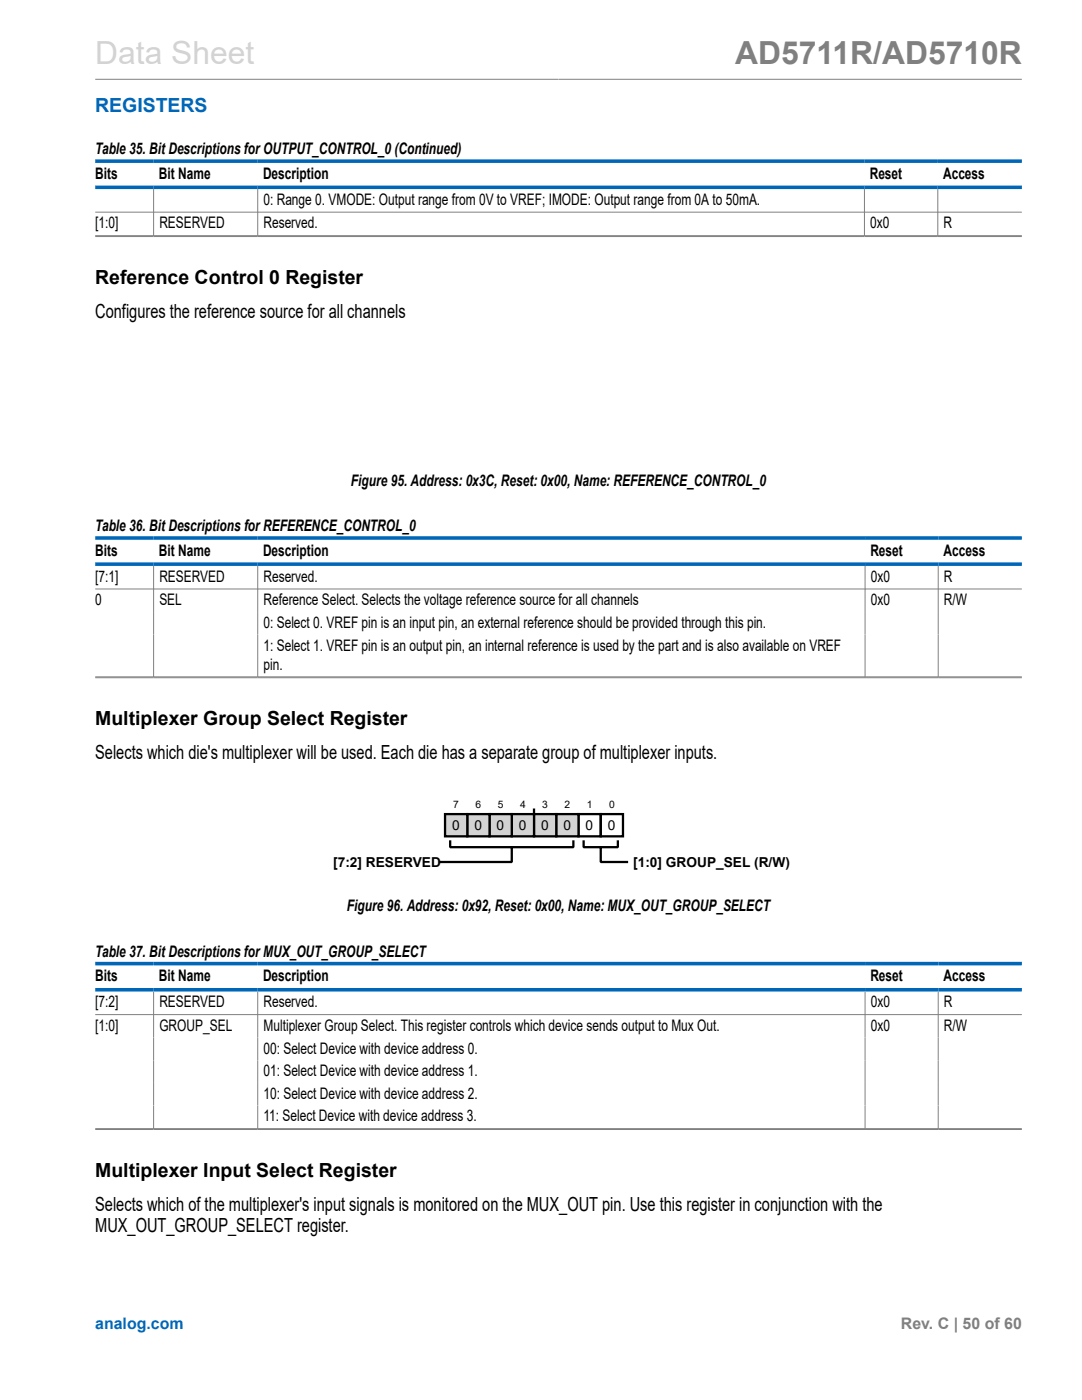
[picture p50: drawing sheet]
<svg xmlns="http://www.w3.org/2000/svg" width="216mm" height="279mm" viewBox="0 0 216 279" stroke-linecap="round" stroke-linejoin="round" font-family="sans-serif">
<defs><g id="words">
<text font-size="6.3" fill="#d3d3d3" x="19" y="12.7">Data Sheet</text>
<text font-size="6.3" fill="#808080" x="146.7" y="12.7">AD5711R/AD5710R</text>
<text font-size="3.9" fill="#0067b8" x="19" y="22.3">REGISTERS</text>
<g font-size="3.9">
<text x="19" y="56.7">Reference Control 0 Register</text>
<text x="19" y="63.4">Configures the reference source for all channels</text>
<text x="19" y="144.7">Multiplexer Group Select Register</text>
<text x="19" y="151.5">Selects which die's multiplexer will be used. Each die has a separate group of multiplexer inputs.</text>
<text x="19" y="234.9">Multiplexer Input Select Register</text>
<text x="19" y="241.6">Selects which of the multiplexer's input signals is monitored on the MUX_OUT pin. Use this register in conjunction with the</text>
<text x="19" y="245.9">MUX_OUT_GROUP_SELECT register.</text>
</g>
<g font-size="3.2">
<text x="19" y="30.8">Table 35. Bit Descriptions for OUTPUT_CONTROL_0 (Continued)</text>
<text x="19" y="35.7">Bits</text>
<text x="31.7" y="35.7">Bit Name</text>
<text x="52.5" y="35.7">Description</text>
<text x="173.5" y="35.7">Reset</text>
<text x="188.2" y="35.7">Access</text>
<text x="52.6" y="40.9">0: Range 0. VMODE: Output range from 0V to VREF; IMODE: Output range from 0A to 50mA.</text>
<text x="19" y="45.6">[1:0]</text>
<text x="31.8" y="45.6">RESERVED</text>
<text x="52.6" y="45.6">Reserved.</text>
<text x="173.6" y="45.6">0x0</text>
<text x="188.3" y="45.6">R</text>
<text x="70" y="96.9">Figure 95. Address: 0x3C, Reset: 0x00, Name: REFERENCE_CONTROL_0</text>
<text x="19" y="106">Table 36. Bit Descriptions for REFERENCE_CONTROL_0</text>
<text x="19" y="110.9">Bits</text>
<text x="31.7" y="110.9">Bit Name</text>
<text x="52.5" y="110.9">Description</text>
<text x="173.7" y="110.9">Reset</text>
<text x="188.3" y="110.9">Access</text>
<text x="19" y="116.1">[7:1]</text>
<text x="31.8" y="116.1">RESERVED</text>
<text x="52.6" y="116.1">Reserved.</text>
<text x="173.8" y="116.1">0x0</text>
<text x="188.4" y="116.1">R</text>
<text x="19" y="120.8">0</text>
<text x="31.8" y="120.8">SEL</text>
<text x="52.6" y="120.8">Reference Select. Selects the voltage reference source for all channels</text>
<text x="52.6" y="125.3">0: Select 0. VREF pin is an input pin, an external reference should be provided through this pin.</text>
<text x="173.8" y="120.8">0x0</text>
<text x="188.4" y="120.8">R/W</text>
<text x="52.6" y="129.8">1: Select 1. VREF pin is an output pin, an internal reference is used by the part and is also available on VREF</text>
<text x="52.6" y="133.6">pin.</text>
<text x="69.2" y="181.9">Figure 96. Address: 0x92, Reset: 0x00, Name: MUX_OUT_GROUP_SELECT</text>
<text x="19" y="191">Table 37. Bit Descriptions for MUX_OUT_GROUP_SELECT</text>
<text x="19" y="195.8">Bits</text>
<text x="31.7" y="195.8">Bit Name</text>
<text x="52.5" y="195.8">Description</text>
<text x="173.7" y="195.8">Reset</text>
<text x="188.3" y="195.8">Access</text>
<text x="19" y="201.1">[7:2]</text>
<text x="31.8" y="201.1">RESERVED</text>
<text x="52.6" y="201.1">Reserved.</text>
<text x="173.8" y="201.1">0x0</text>
<text x="188.4" y="201.1">R</text>
<text x="19" y="205.7">[1:0]</text>
<text x="31.8" y="205.7">GROUP_SEL</text>
<text x="52.6" y="205.7">Multiplexer Group Select. This register controls which device sends output to Mux Out.</text>
<text x="173.8" y="205.7">0x0</text>
<text x="188.4" y="205.7">R/W</text>
<text x="52.6" y="210.3">00: Select Device with device address 0.</text>
<text x="52.6" y="214.8">01: Select Device with device address 1.</text>
<text x="52.6" y="219.3">10: Select Device with device address 2.</text>
<text x="52.6" y="223.8">11: Select Device with device address 3.</text>
</g>
<text font-size="3.2" fill="#0067b8" x="19" y="265.3">analog.com</text>
<text font-size="3.2" fill="#808080" x="179.8" y="265.3">Rev. C | 50 of 60</text>
<g font-size="2.7">
<text x="90.2" y="165.7">0</text>
<text x="94.7" y="165.7">0</text>
<text x="99.1" y="165.7">0</text>
<text x="103.5" y="165.7">0</text>
<text x="108" y="165.7">0</text>
<text x="112.4" y="165.7">0</text>
<text x="116.9" y="165.7">0</text>
<text x="121.3" y="165.7">0</text>
<text x="66.5" y="173.1">[7:2] RESERVED</text>
<text x="126.4" y="173.1">[1:0] GROUP_SEL (R/W)</text>
</g>
<g font-size="2">
<text x="90.5" y="161.3">7</text>
<text x="94.9" y="161.3">6</text>
<text x="99.3" y="161.3">5</text>
<text x="103.8" y="161.3">4</text>
<text x="108.2" y="161.3">3</text>
<text x="112.6" y="161.3">2</text>
<text x="117.1" y="161.3">1</text>
<text x="121.5" y="161.3">0</text>
</g>
</g></defs>
<g fill="none" stroke="#808080" stroke-width=".2">
<path d="M19 15.8h184.9M30.7 37.7v9.4M51.4 37.7v9.4M172.5 37.7v9.4M187.1 37.7v9.4M19 42.3h184.9M19 47h184.9M19 47.2h184.9M19 117.5h184.9M30.7 112.9v22.3M51.4 112.9v22.3M172.6 112.9v22.3"/>
<path d="M187.2 112.9v22.3M19 135.1h184.9M19 135.3h184.9"/>
</g>
<path d="M19 32.2h184.9M19 37.4h184.9M19 107.4h184.9M19 112.6h184.9" fill="none" stroke="#0067b8" stroke-width=".71"/>
<path d="M115.4 162.5h4.5v4.4h-4.5zM119.9 162.5h4.4v4.4h-4.4z" fill="none" stroke="#000" stroke-width=".46"/>
<path d="M111 162.5h4.4v4.4h-4.4z" fill-rule="evenodd" fill="#d3d3d3"/>
<path d="M111 162.5h4.4v4.4h-4.4z" fill="none" stroke="#000" stroke-width=".46"/>
<path d="M106.6 162.5h4.4v4.4h-4.4z" fill-rule="evenodd" fill="#d3d3d3"/>
<path d="M106.6 162.5h4.4v4.4h-4.4z" fill="none" stroke="#000" stroke-width=".46"/>
<path d="M102.1 162.5h4.5v4.4h-4.5z" fill-rule="evenodd" fill="#d3d3d3"/>
<path d="M102.1 162.5h4.5v4.4h-4.5z" fill="none" stroke="#000" stroke-width=".46"/>
<path d="M97.7 162.5h4.4v4.4h-4.4z" fill-rule="evenodd" fill="#d3d3d3"/>
<path d="M97.7 162.5h4.4v4.4h-4.4z" fill="none" stroke="#000" stroke-width=".46"/>
<path d="M93.2 162.5h4.5v4.4h-4.5z" fill-rule="evenodd" fill="#d3d3d3"/>
<path d="M93.2 162.5h4.5v4.4h-4.5z" fill="none" stroke="#000" stroke-width=".46"/>
<path d="M88.8 162.5h4.4v4.4h-4.4z" fill-rule="evenodd" fill="#d3d3d3"/>
<path d="M88.8 162.5h4.4v4.4h-4.4zM89.8 167.9v1.2h24.6v-1.2M102.1 169.1v2.9h-14.3M106.6 161.6v.9M116.5 167.9v1.2h6.8v-1.2M119.9 169.1v2.9h5.2" fill="none" stroke="#000" stroke-width=".46"/>
<path d="M19 192.3h184.9M19 197.5h184.9" fill="none" stroke="#0067b8" stroke-width=".71"/>
<path d="M30.7 197.9v27.4M51.4 197.9v27.4M172.6 197.9v27.4M187.2 197.9v27.4M19 202.5h184.9M19 225.2h184.9M19 225.4h184.9" fill="none" stroke="#808080" stroke-width=".2"/>
<use href="#words"/>
</svg>
